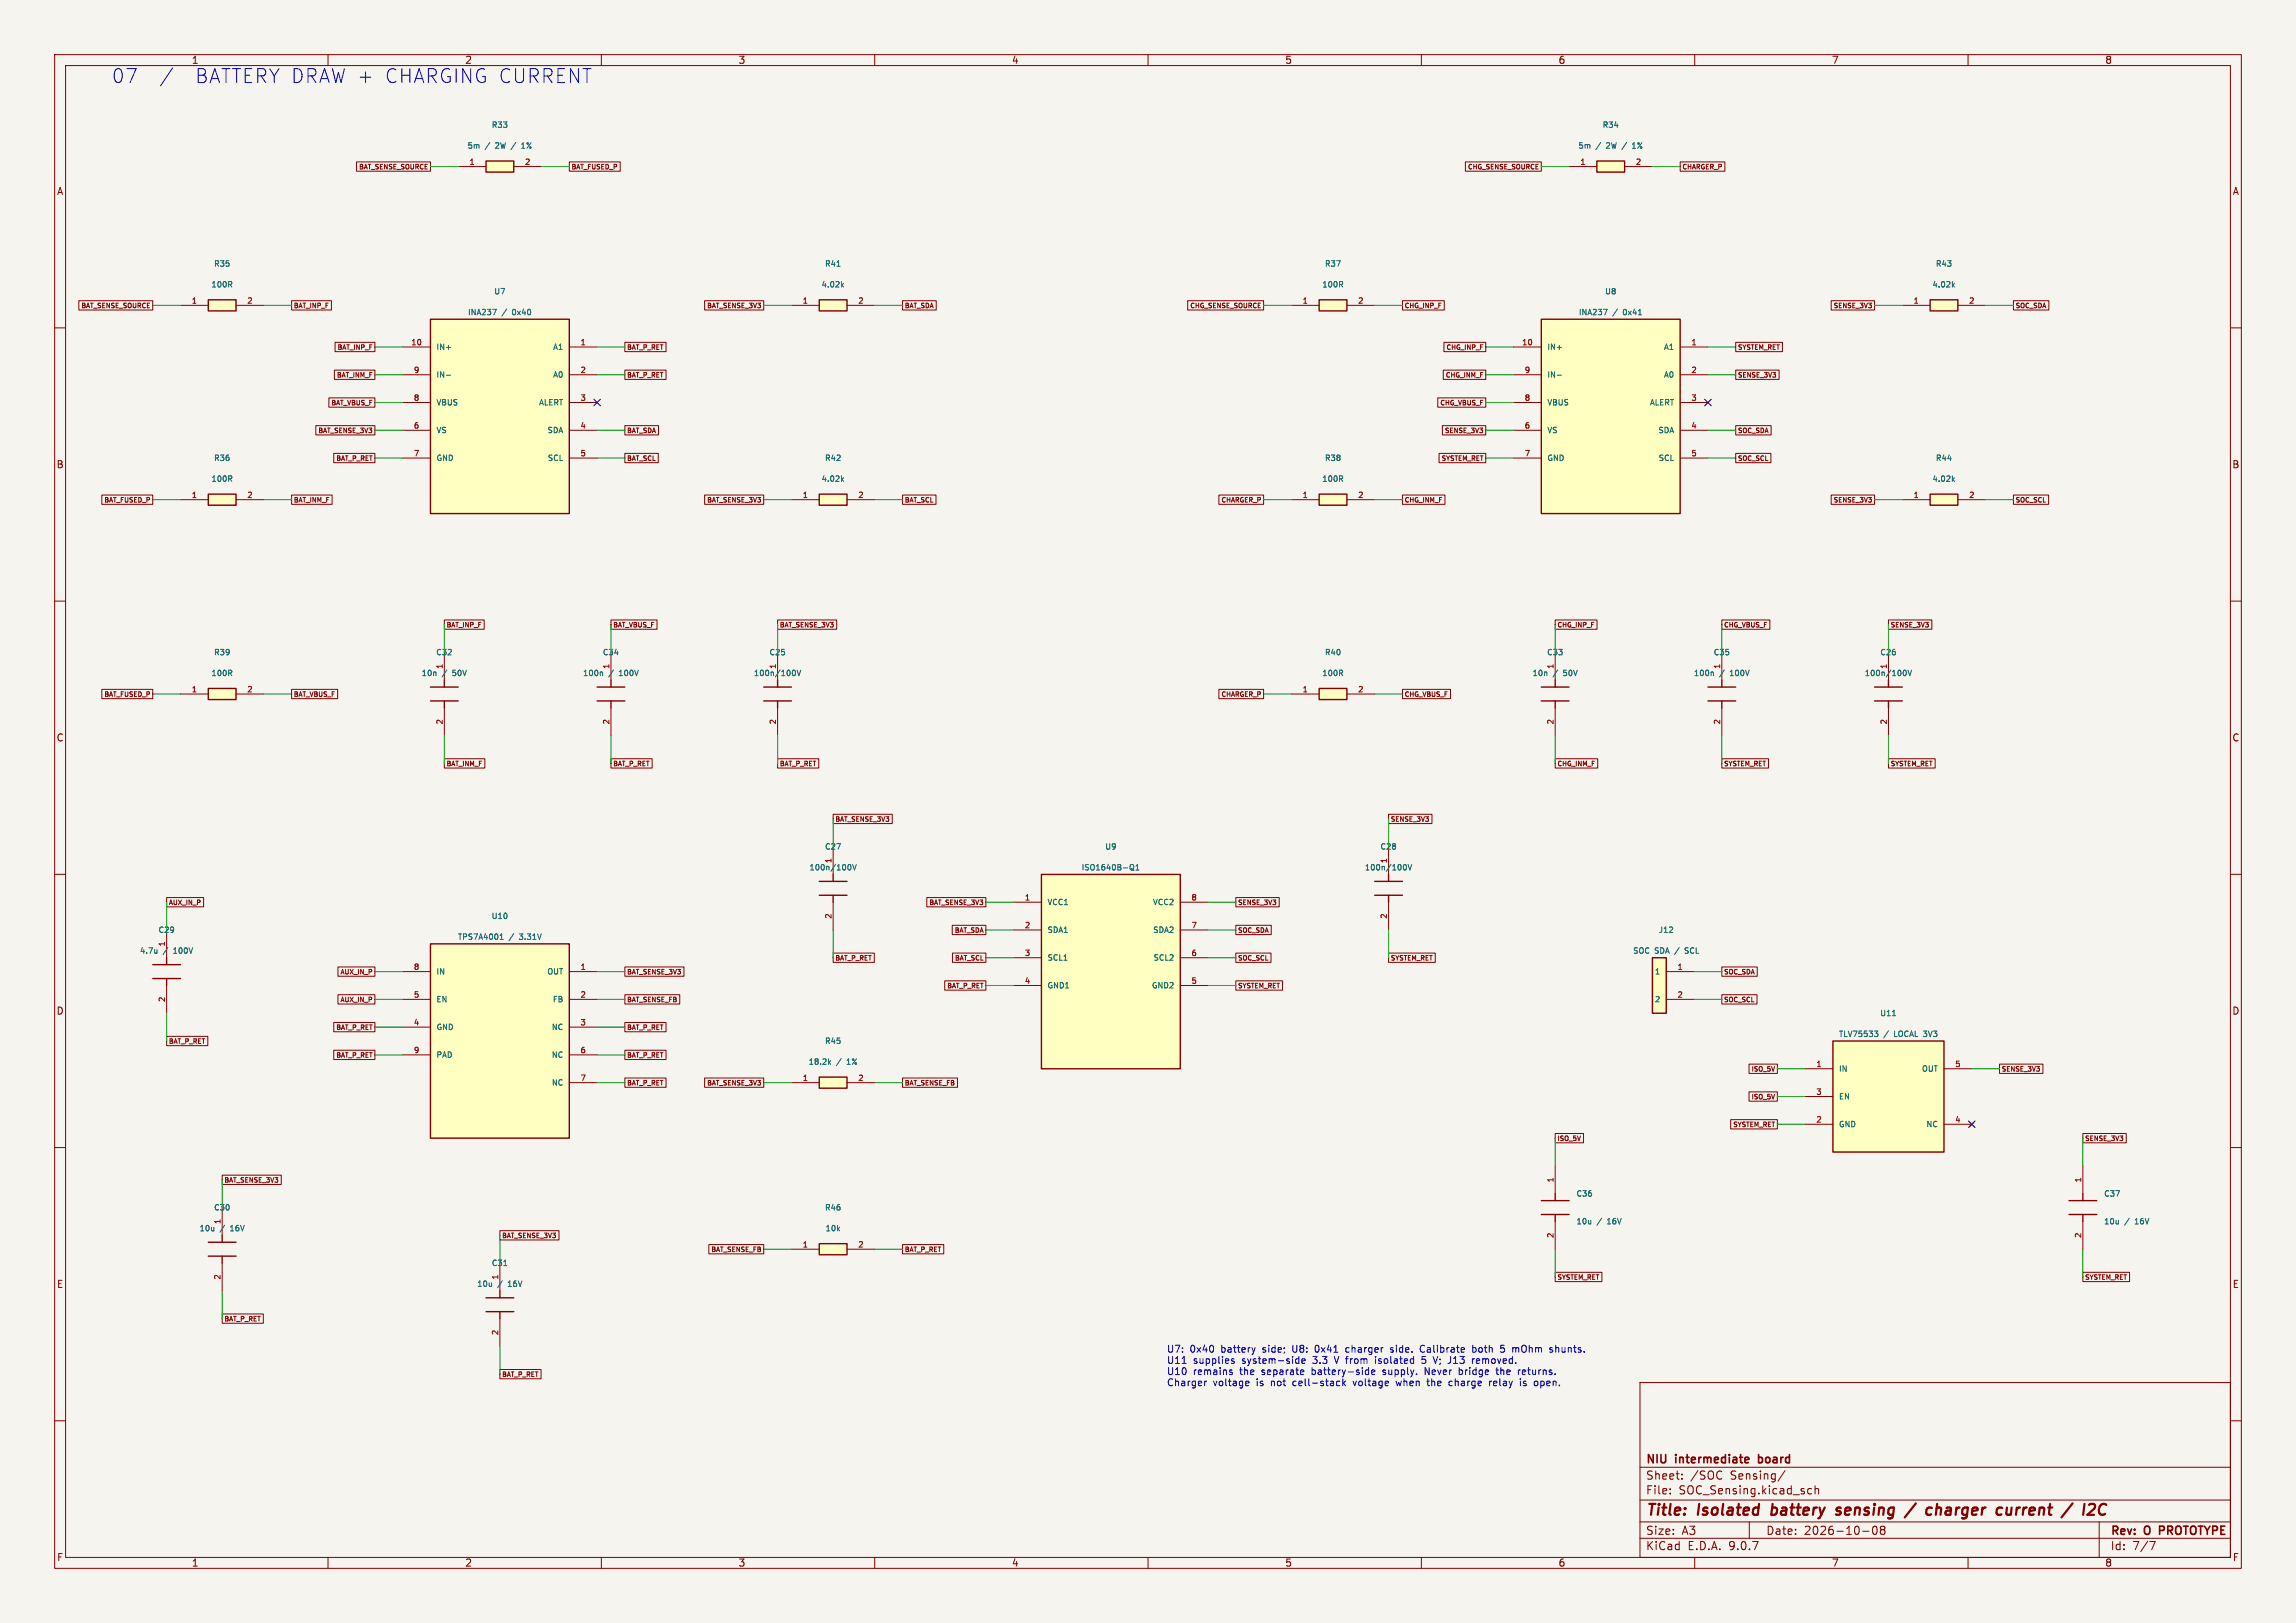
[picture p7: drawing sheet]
<svg xmlns="http://www.w3.org/2000/svg" width="420mm" height="297mm" viewBox="0 0 420 297" stroke-linecap="round" stroke-linejoin="round" font-family="sans-serif">
<defs><g id="words">
<g font-size="3.5" fill="#0000c2">
<text x="20.3" y="15.4">07</text>
<text x="35.4" y="15.4">BATTERY DRAW +</text>
<text x="69.9" y="15.4">CHARGING CURRENT</text>
</g>
<g font-size="2.8" fill="#840000">
<text x="301" y="277.9">Title:</text>
<text x="310.6" y="277.9">Isolated</text>
<text x="324.9" y="277.9">battery</text>
<text x="337.6" y="277.9">sensing</text>
<text x="351.2" y="277.9">/</text>
<text x="355.7" y="277.9">charger</text>
<text x="369.3" y="277.9">current</text>
<text x="382.3" y="277.9">/</text>
</g>
<g font-size="2.1" fill="#840000">
<text x="301" y="268.2">NIU</text>
<text x="306.6" y="268.2">intermediate</text>
<text x="322.3" y="268.2">board</text>
<text x="301" y="273.7">File:</text>
<text x="301" y="271">Sheet:</text>
<text x="307.1" y="273.7">SOC_Sensing.kicad_sch</text>
<text x="309.2" y="271">/SOC</text>
<text x="316.6" y="271">Sensing/</text>
<text x="301" y="281.1">Size:</text>
<text x="307.6" y="281.1">A3</text>
<text x="323" y="281.1">Date:</text>
<text x="330" y="281.1">2026-10-08</text>
<text x="386" y="281.3">Rev:</text>
<text x="392.4" y="281.3">O</text>
<text x="395.7" y="281.3">PROTOTYPE</text>
<text x="301" y="283.9">KiCad</text>
<text x="308.7" y="283.9">E.D.A.</text>
<text x="316.3" y="283.9">9.0.7</text>
<text x="386" y="283.9">Id:</text>
<text x="390.1" y="283.9">7/7</text>
</g>
<g font-size="1.8" fill="#840000">
<text x="35" y="11.9">1</text>
<text x="85" y="11.9">2</text>
<text x="135" y="11.9">3</text>
<text x="185" y="11.9">4</text>
<text x="235" y="11.9">5</text>
<text x="285" y="11.9">6</text>
<text x="335" y="11.9">7</text>
<text x="385" y="11.9">8</text>
<text x="10.3" y="35.9">A</text>
<text x="408.3" y="35.9">A</text>
<text x="10.3" y="85.9">B</text>
<text x="408.2" y="85.9">B</text>
<text x="10.3" y="135.9">C</text>
<text x="408.2" y="135.9">C</text>
<text x="10.3" y="185.9">D</text>
<text x="408.2" y="185.9">D</text>
<text x="10.3" y="235.9">E</text>
<text x="408.3" y="235.9">E</text>
<text x="10.3" y="285.9">F</text>
<text x="35" y="286.9">1</text>
<text x="85" y="286.9">2</text>
<text x="135" y="286.9">3</text>
<text x="185" y="286.9">4</text>
<text x="235" y="286.9">5</text>
<text x="285" y="286.9">6</text>
<text x="335" y="286.9">7</text>
<text x="385" y="286.9">8</text>
<text x="408.3" y="285.9">F</text>
</g>
<g font-size="1.8" fill="#0000c2">
<text x="213.4" y="247.9">U7:</text>
<text x="213.4" y="249.9">U11</text>
<text x="213.4" y="251.9">U10</text>
<text x="217.7" y="247.9">0x40</text>
<text x="218.3" y="249.9">supplies</text>
<text x="218.3" y="251.9">remains</text>
<text x="223.5" y="247.9">battery</text>
<text x="227" y="251.9">the</text>
<text x="227.3" y="249.9">system-side</text>
<text x="231.1" y="251.9">separate</text>
<text x="231.3" y="247.9">side;</text>
<text x="236.9" y="247.9">U8:</text>
<text x="240.4" y="251.9">battery-side</text>
<text x="240.5" y="249.9">3.3</text>
<text x="241.2" y="247.9">0x41</text>
<text x="244.7" y="249.9">V from</text>
<text x="247.1" y="247.9">charger</text>
<text x="252.4" y="249.9">isolated</text>
<text x="253.6" y="251.9">supply.</text>
<text x="255.4" y="247.9">side.</text>
<text x="261.1" y="247.9">Calibrate</text>
<text x="261.2" y="249.9">5</text>
<text x="261.5" y="251.9">Never</text>
<text x="263.5" y="249.9">V; J13</text>
<text x="267.9" y="251.9">bridge</text>
<text x="270.8" y="247.9">both</text>
<text x="271" y="249.9">removed.</text>
<text x="275" y="251.9">the</text>
<text x="276.2" y="247.9">5</text>
<text x="278.6" y="247.9">mOhm</text>
<text x="279.2" y="251.9">returns.</text>
<text x="285.6" y="247.9">shunts.</text>
<text x="213.4" y="254">Charger</text>
<text x="221.9" y="254">voltage</text>
<text x="230" y="254">is</text>
<text x="232.8" y="254">not</text>
<text x="237" y="254">cell-stack</text>
<text x="248.2" y="254">voltage</text>
<text x="256.3" y="254">when</text>
<text x="262.2" y="254">the</text>
<text x="266.3" y="254">charge</text>
<text x="273.9" y="254">relay</text>
<text x="279.7" y="254">is</text>
<text x="282.5" y="254">open.</text>
</g>
<g font-size="1.4" fill="#006464">
<text x="89.8" y="23.6">R33</text>
<text x="293" y="23.6">R34</text>
<text x="85.4" y="27.4">5m</text>
<text x="88.8" y="27.4">/</text>
<text x="90.9" y="27.4">2W</text>
<text x="96.1" y="27.4">1%</text>
<text x="288.6" y="27.4">5m</text>
<text x="292" y="27.4">/</text>
<text x="294.1" y="27.4">2W</text>
<text x="299.3" y="27.4">1%</text>
<text x="38.6" y="52.8">100R</text>
<text x="39" y="49">R35</text>
<text x="150.2" y="52.8">4.02k</text>
<text x="150.8" y="49">R41</text>
<text x="241.8" y="52.8">100R</text>
<text x="242.2" y="49">R37</text>
<text x="353.4" y="52.8">4.02k</text>
<text x="354" y="49">R43</text>
<text x="85.5" y="57.9">INA237</text>
<text x="90.3" y="54.1">U7</text>
<text x="91.8" y="57.9">/</text>
<text x="93.9" y="57.9">0x40</text>
<text x="288.7" y="57.9">INA237</text>
<text x="293.5" y="54.1">U8</text>
<text x="295" y="57.9">/</text>
<text x="297.1" y="57.9">0x41</text>
<text x="79.8" y="64.2">IN+</text>
<text x="101" y="64.2">A1</text>
<text x="283" y="64.2">IN+</text>
<text x="304.2" y="64.2">A1</text>
<text x="79.8" y="69.3">IN-</text>
<text x="101" y="69.3">A0</text>
<text x="283" y="69.3">IN-</text>
<text x="304.2" y="69.3">A0</text>
<text x="79.8" y="74.4">VBUS</text>
<text x="98.5" y="74.4">ALERT</text>
<text x="283" y="74.4">VBUS</text>
<text x="301.7" y="74.4">ALERT</text>
<text x="79.8" y="79.5">VS</text>
<text x="100" y="79.5">SDA</text>
<text x="283" y="79.5">VS</text>
<text x="303.2" y="79.5">SDA</text>
<text x="38.6" y="88.4">100R</text>
<text x="39" y="84.6">R36</text>
<text x="79.8" y="84.6">GND</text>
<text x="100.1" y="84.6">SCL</text>
<text x="150.2" y="88.4">4.02k</text>
<text x="150.8" y="84.6">R42</text>
<text x="241.8" y="88.4">100R</text>
<text x="242.2" y="84.6">R38</text>
<text x="283" y="84.6">GND</text>
<text x="303.3" y="84.6">SCL</text>
<text x="353.4" y="88.4">4.02k</text>
<text x="354" y="84.6">R44</text>
<text x="38.6" y="123.9">100R</text>
<text x="39" y="120.1">R39</text>
<text x="77" y="123.9">10n</text>
<text x="79.7" y="120.1">C32</text>
<text x="80.9" y="123.9">/</text>
<text x="83" y="123.9">50V</text>
<text x="106.5" y="123.9">100n</text>
<text x="110.2" y="120.1">C34</text>
<text x="111.4" y="123.9">/</text>
<text x="113.5" y="123.9">100V</text>
<text x="137.8" y="123.9">100n/100V</text>
<text x="140.6" y="120.1">C25</text>
<text x="142" y="122.5" transform="rotate(-90 142 122.5)">1</text>
<text x="241.8" y="123.9">100R</text>
<text x="242.2" y="120.1">R40</text>
<text x="280.2" y="123.9">10n</text>
<text x="282.9" y="120.1">C33</text>
<text x="284.1" y="123.9">/</text>
<text x="286.2" y="123.9">50V</text>
<text x="309.7" y="123.9">100n</text>
<text x="313.4" y="120.1">C35</text>
<text x="314.6" y="123.9">/</text>
<text x="316.7" y="123.9">100V</text>
<text x="341" y="123.9">100n/100V</text>
<text x="343.8" y="120.1">C26</text>
<text x="345.2" y="122.5" transform="rotate(-90 345.2 122.5)">1</text>
<text x="150.8" y="155.7">C27</text>
<text x="202.1" y="155.7">U9</text>
<text x="252.4" y="155.7">C28</text>
<text x="147.9" y="159.5">100n/100V</text>
<text x="152.1" y="158.1" transform="rotate(-90 152.1 158.1)">1</text>
<text x="197.7" y="159.5">ISO1640B-Q1</text>
<text x="249.5" y="159.5">100n/100V</text>
<text x="253.7" y="158.1" transform="rotate(-90 253.7 158.1)">1</text>
<text x="191.5" y="165.8">VCC1</text>
<text x="210.8" y="165.8">VCC2</text>
<text x="28.9" y="170.9">C29</text>
<text x="83.6" y="172.2">TPS7A4001</text>
<text x="89.8" y="168.4">U10</text>
<text x="93.1" y="172.2">/</text>
<text x="95.2" y="172.2">3.31V</text>
<text x="191.5" y="170.9">SDA1</text>
<text x="210.8" y="170.9">SDA2</text>
<text x="303.3" y="170.9">J12</text>
<text x="25.5" y="174.7">4.7u</text>
<text x="29.9" y="174.7">/</text>
<text x="31.9" y="174.7">100V</text>
<text x="79.8" y="178.5">IN</text>
<text x="100" y="178.5">OUT</text>
<text x="191.5" y="176">SCL1</text>
<text x="210.9" y="176">SCL2</text>
<text x="298.6" y="174.7">SOC</text>
<text x="302.6" y="178.5">1</text>
<text x="302.7" y="174.7">SDA /</text>
<text x="308.7" y="174.7">SCL</text>
<text x="79.8" y="183.6">EN</text>
<text x="101" y="183.6">FB</text>
<text x="191.5" y="181.1">GND1</text>
<text x="210.6" y="181.1">GND2</text>
<text x="302.6" y="183.6">2</text>
<text x="79.8" y="188.7">GND</text>
<text x="100.8" y="188.7">NC</text>
<text x="150.8" y="191.2">R45</text>
<text x="336.3" y="190">TLV75533</text>
<text x="343.8" y="186.2">U11</text>
<text x="344.6" y="190">/</text>
<text x="346.7" y="190">LOCAL 3V3</text>
<text x="79.8" y="193.8">PAD</text>
<text x="100.8" y="193.8">NC</text>
<text x="147.8" y="195">18.2k</text>
<text x="153" y="195">/</text>
<text x="155.1" y="195">1%</text>
<text x="336.3" y="196.3">IN</text>
<text x="351.4" y="196.3">OUT</text>
<text x="100.8" y="198.9">NC</text>
<text x="336.3" y="201.4">EN</text>
<text x="336.3" y="206.5">GND</text>
<text x="352.2" y="206.5">NC</text>
<text x="39" y="221.7">C30</text>
<text x="150.8" y="221.7">R46</text>
<text x="288.3" y="219.2">C36</text>
<text x="384.8" y="219.2">C37</text>
<text x="36.4" y="225.5">10u</text>
<text x="40.3" y="225.5">/</text>
<text x="42.4" y="225.5">16V</text>
<text x="150.9" y="225.5">10k</text>
<text x="288.3" y="224.3">10u</text>
<text x="292.1" y="224.3">/</text>
<text x="294.2" y="224.3">16V</text>
<text x="384.8" y="224.3">10u</text>
<text x="388.7" y="224.3">/</text>
<text x="390.7" y="224.3">16V</text>
<text x="89.8" y="231.9">C31</text>
<text x="87.2" y="235.7">10u</text>
<text x="91.1" y="235.7">/</text>
<text x="93.2" y="235.7">16V</text>
</g>
<g font-size="1.4" fill="#a90000">
<text x="85.8" y="30.2">1</text>
<text x="95.9" y="30.2">2</text>
<text x="289" y="30.2">1</text>
<text x="299.1" y="30.2">2</text>
<text x="35" y="55.6">1</text>
<text x="45.1" y="55.6">2</text>
<text x="146.7" y="55.6">1</text>
<text x="156.9" y="55.6">2</text>
<text x="238.2" y="55.6">1</text>
<text x="248.3" y="55.6">2</text>
<text x="349.9" y="55.6">1</text>
<text x="360.1" y="55.6">2</text>
<text x="75.1" y="63.2">10</text>
<text x="106.1" y="63.2">1</text>
<text x="278.3" y="63.2">10</text>
<text x="309.3" y="63.2">1</text>
<text x="75.6" y="68.3">9</text>
<text x="106.1" y="68.3">2</text>
<text x="278.8" y="68.3">9</text>
<text x="309.3" y="68.3">2</text>
<text x="75.6" y="73.4">8</text>
<text x="106.1" y="73.4">3</text>
<text x="278.8" y="73.4">8</text>
<text x="309.3" y="73.4">3</text>
<text x="75.6" y="78.5">6</text>
<text x="75.6" y="83.6">7</text>
<text x="106.1" y="78.5">4</text>
<text x="106.1" y="83.6">5</text>
<text x="278.8" y="78.5">6</text>
<text x="278.8" y="83.6">7</text>
<text x="309.3" y="78.5">4</text>
<text x="309.3" y="83.6">5</text>
<text x="35" y="91.2">1</text>
<text x="45.1" y="91.2">2</text>
<text x="146.7" y="91.2">1</text>
<text x="156.9" y="91.2">2</text>
<text x="238.2" y="91.2">1</text>
<text x="248.3" y="91.2">2</text>
<text x="349.9" y="91.2">1</text>
<text x="360.1" y="91.2">2</text>
<text x="81" y="122.5" transform="rotate(-90 81 122.5)">1</text>
<text x="111.5" y="122.5" transform="rotate(-90 111.5 122.5)">1</text>
<text x="284.2" y="122.5" transform="rotate(-90 284.2 122.5)">1</text>
<text x="314.7" y="122.5" transform="rotate(-90 314.7 122.5)">1</text>
<text x="35" y="126.7">1</text>
<text x="45.1" y="126.7">2</text>
<text x="238.2" y="126.7">1</text>
<text x="248.3" y="126.7">2</text>
<text x="81" y="132.7" transform="rotate(-90 81 132.7)">2</text>
<text x="111.5" y="132.7" transform="rotate(-90 111.5 132.7)">2</text>
<text x="142" y="132.7" transform="rotate(-90 142 132.7)">2</text>
<text x="284.2" y="132.7" transform="rotate(-90 284.2 132.7)">2</text>
<text x="314.7" y="132.7" transform="rotate(-90 314.7 132.7)">2</text>
<text x="345.2" y="132.7" transform="rotate(-90 345.2 132.7)">2</text>
<text x="187.3" y="164.8">1</text>
<text x="217.8" y="164.8">8</text>
<text x="30.2" y="173.3" transform="rotate(-90 30.2 173.3)">1</text>
<text x="152.1" y="168.2" transform="rotate(-90 152.1 168.2)">2</text>
<text x="187.3" y="169.9">2</text>
<text x="217.8" y="169.9">7</text>
<text x="253.7" y="168.2" transform="rotate(-90 253.7 168.2)">2</text>
<text x="75.6" y="177.5">8</text>
<text x="106.1" y="177.5">1</text>
<text x="187.3" y="175">3</text>
<text x="217.8" y="175">6</text>
<text x="306.7" y="177.5">1</text>
<text x="30.2" y="183.5" transform="rotate(-90 30.2 183.5)">2</text>
<text x="75.6" y="182.6">5</text>
<text x="106.1" y="182.6">2</text>
<text x="187.3" y="180.1">4</text>
<text x="217.8" y="180.1">5</text>
<text x="306.7" y="182.6">2</text>
<text x="75.6" y="187.7">4</text>
<text x="106.1" y="187.7">3</text>
<text x="75.6" y="192.8">9</text>
<text x="106.1" y="192.8">6</text>
<text x="106.1" y="197.9">7</text>
<text x="146.7" y="197.9">1</text>
<text x="156.9" y="197.9">2</text>
<text x="332.1" y="195.3">1</text>
<text x="357.5" y="195.3">5</text>
<text x="332.1" y="200.4">3</text>
<text x="332.1" y="205.5">2</text>
<text x="357.5" y="205.5">4</text>
<text x="284.2" y="216.5" transform="rotate(-90 284.2 216.5)">1</text>
<text x="380.7" y="216.5" transform="rotate(-90 380.7 216.5)">1</text>
<text x="40.4" y="224.1" transform="rotate(-90 40.4 224.1)">1</text>
<text x="284.2" y="226.7" transform="rotate(-90 284.2 226.7)">2</text>
<text x="380.7" y="226.7" transform="rotate(-90 380.7 226.7)">2</text>
<text x="146.7" y="228.3">1</text>
<text x="156.9" y="228.3">2</text>
<text x="40.4" y="234.3" transform="rotate(-90 40.4 234.3)">2</text>
<text x="91.2" y="234.3" transform="rotate(-90 91.2 234.3)">1</text>
<text x="91.2" y="244.4" transform="rotate(-90 91.2 244.4)">2</text>
</g>
<g font-size="1.2" fill="#840000">
<text x="65.5" y="31.2">BAT_SENSE_SOURCE</text>
<text x="104.5" y="31.2">BAT_FUSED_P</text>
<text x="268.3" y="31.2">CHG_SENSE_SOURCE</text>
<text x="307.7" y="31.2">CHARGER_P</text>
<text x="14.7" y="56.6">BAT_SENSE_SOURCE</text>
<text x="53.7" y="56.6">BAT_INP_F</text>
<text x="129.2" y="56.6">BAT_SENSE_3V3</text>
<text x="165.4" y="56.6">BAT_SDA</text>
<text x="217.5" y="56.6">CHG_SENSE_SOURCE</text>
<text x="256.9" y="56.6">CHG_INP_F</text>
<text x="335.3" y="56.6">SENSE_3V3</text>
<text x="368.6" y="56.6">SOC_SDA</text>
<text x="61.6" y="64.2">BAT_INP_F</text>
<text x="114.6" y="64.2">BAT_P_RET</text>
<text x="264.4" y="64.2">CHG_INP_F</text>
<text x="317.8" y="64.2">SYSTEM_RET</text>
<text x="61.5" y="69.3">BAT_INM_F</text>
<text x="114.6" y="69.3">BAT_P_RET</text>
<text x="264.3" y="69.3">CHG_INM_F</text>
<text x="317.8" y="69.3">SENSE_3V3</text>
<text x="60.4" y="74.4">BAT_VBUS_F</text>
<text x="263.3" y="74.4">CHG_VBUS_F</text>
<text x="58.1" y="79.5">BAT_SENSE_3V3</text>
<text x="114.6" y="79.5">BAT_SDA</text>
<text x="264.1" y="79.5">SENSE_3V3</text>
<text x="317.8" y="79.5">SOC_SDA</text>
<text x="61.3" y="84.5">BAT_P_RET</text>
<text x="114.6" y="84.5">BAT_SCL</text>
<text x="263.5" y="84.5">SYSTEM_RET</text>
<text x="317.8" y="84.5">SOC_SCL</text>
<text x="18.9" y="92.2">BAT_FUSED_P</text>
<text x="53.7" y="92.2">BAT_INM_F</text>
<text x="129.2" y="92.2">BAT_SENSE_3V3</text>
<text x="165.4" y="92.2">BAT_SCL</text>
<text x="223.2" y="92.2">CHARGER_P</text>
<text x="256.9" y="92.2">CHG_INM_F</text>
<text x="335.3" y="92.2">SENSE_3V3</text>
<text x="368.6" y="92.2">SOC_SCL</text>
<text x="81.6" y="115">BAT_INP_F</text>
<text x="112.1" y="115">BAT_VBUS_F</text>
<text x="142.6" y="115">BAT_SENSE_3V3</text>
<text x="284.8" y="115">CHG_INP_F</text>
<text x="315.3" y="115">CHG_VBUS_F</text>
<text x="345.8" y="115">SENSE_3V3</text>
<text x="18.9" y="127.7">BAT_FUSED_P</text>
<text x="53.7" y="127.7">BAT_VBUS_F</text>
<text x="223.2" y="127.7">CHARGER_P</text>
<text x="256.9" y="127.7">CHG_VBUS_F</text>
<text x="81.6" y="140.4">BAT_INM_F</text>
<text x="112.1" y="140.4">BAT_P_RET</text>
<text x="142.6" y="140.4">BAT_P_RET</text>
<text x="284.8" y="140.4">CHG_INM_F</text>
<text x="315.3" y="140.4">SYSTEM_RET</text>
<text x="345.8" y="140.4">SYSTEM_RET</text>
<text x="152.7" y="150.6">BAT_SENSE_3V3</text>
<text x="254.3" y="150.6">SENSE_3V3</text>
<text x="30.8" y="165.8">AUX_IN_P</text>
<text x="169.8" y="165.8">BAT_SENSE_3V3</text>
<text x="226.4" y="165.8">SENSE_3V3</text>
<text x="174.5" y="170.9">BAT_SDA</text>
<text x="226.4" y="170.9">SOC_SDA</text>
<text x="62.1" y="178.5">AUX_IN_P</text>
<text x="114.6" y="178.5">BAT_SENSE_3V3</text>
<text x="152.7" y="176">BAT_P_RET</text>
<text x="174.5" y="176">BAT_SCL</text>
<text x="226.4" y="176">SOC_SCL</text>
<text x="254.3" y="176">SYSTEM_RET</text>
<text x="315.3" y="178.5">SOC_SDA</text>
<text x="62.1" y="183.6">AUX_IN_P</text>
<text x="114.6" y="183.6">BAT_SENSE_FB</text>
<text x="173.1" y="181.1">BAT_P_RET</text>
<text x="226.4" y="181.1">SYSTEM_RET</text>
<text x="315.3" y="183.6">SOC_SCL</text>
<text x="30.8" y="191.2">BAT_P_RET</text>
<text x="61.3" y="188.7">BAT_P_RET</text>
<text x="114.6" y="188.7">BAT_P_RET</text>
<text x="61.3" y="193.8">BAT_P_RET</text>
<text x="114.6" y="193.8">BAT_P_RET</text>
<text x="320.2" y="196.3">ISO_5V</text>
<text x="366.1" y="196.3">SENSE_3V3</text>
<text x="114.6" y="198.8">BAT_P_RET</text>
<text x="129.2" y="198.8">BAT_SENSE_3V3</text>
<text x="165.4" y="198.8">BAT_SENSE_FB</text>
<text x="320.2" y="201.4">ISO_5V</text>
<text x="284.8" y="209">ISO_5V</text>
<text x="316.9" y="206.5">SYSTEM_RET</text>
<text x="381.3" y="209">SENSE_3V3</text>
<text x="41" y="216.6">BAT_SENSE_3V3</text>
<text x="91.8" y="226.8">BAT_SENSE_3V3</text>
<text x="129.9" y="229.3">BAT_SENSE_FB</text>
<text x="165.4" y="229.3">BAT_P_RET</text>
<text x="284.8" y="234.4">SYSTEM_RET</text>
<text x="381.3" y="234.4">SYSTEM_RET</text>
<text x="41" y="242">BAT_P_RET</text>
<text x="91.8" y="252.2">BAT_P_RET</text>
</g>
</g></defs>
<path d="M0 0h420v297h-420z" fill="#f5f4ef" stroke="#f5f4ef" stroke-width=".18"/>
<g fill="none" stroke="#840000" stroke-width=".18">
<path d="M10 10h400v277h-400zM12 12h396v273h-396zM60 10v2M110 10v2M160 10v2M210 10v2M260 10v2M310 10v2M360 10v2M10 60h2M408 60h2M10 110h2"/>
<path d="M408 110h2M10 160h2M408 160h2M10 210h2M408 210h2M300 253h108v32h-108zM10 260h2M300 278.5h108M300 274.5h108M300 268.5h108M305.5 273.2v.2M305.5 272.5v.1"/>
<path d="M307.7 270.5v.2M307.7 269.8v.1M320 278.5v3M326.5 269.1l-1.3 1.9M330.7 273.2l.2 .2 .5-.1M331.4 272.5l-.5-.1-.2 .1M332 272.5l.2-.1 .4 .1 .1 .9M332 271.9v1.5M342.7 279.4a.81 .81 0 0 0 .3 1.4l.2-.2 .2-.4-.2-.8M344 279.4l-.1 .2 .3 .3M344.2 279.9l-.3 .3 .1 .4 .2 .2 .5-.1 .1-.2-.1-.4-.2-.2M344.2 279.9h.3"/>
<path d="M344.7 279.4l.1 .2-.3 .3M384 278.5v6.5M408 260h2M60 285v2M110 285v2M160 285v2M210 285v2M260 285v2M300 281.5h108M310 285v2M340.7 280.2h1.2M360 285v2"/>
<path d="M393.2 282.1h1l-.6 1.5"/>
</g>
<path d="M319.4 266.7l.4 .1 .1 .2-.7 .2M319.8 267.6l-.4 .1M321.7 266.2v1.5M321.7 267.6l.1 .1M321.8 266.7l-.1 .1M395.6 279.3h-.6v1.5M395 280.1h.6" fill="none" stroke="#840000" stroke-width=".3"/>
<path d="M324 277.1l.2 .1M324.3 275.2l-.3 2M336.7 276a.49 .49 0 0 0-.8 .3l.3 .2 .4 .1 .1 .3-.3 .3-.6-.1M350.5 275.1l-2.1 2.6M354.3 275.2l-.2 2M355 276a.57 .57 0 0 0-.8 .1M367.8 277a.57 .57 0 0 1-.7 .1M368 275.9l-.2 1.3M381.3 275.2l-.3 2M384.4 275.3a.67 .67 0 0 1 .9 .1M385.1 277l-.6 .2" fill="none" stroke="#840000" stroke-width=".4"/>
<path d="M149.9 197.1h5v2h-5z" fill="#ffffc2"/>
<path d="M149.9 197.1h5v2h-5z" fill="none" stroke="#840000" stroke-width=".25"/>
<path d="M144.8 198.1h5.1M154.9 198.1h5.1" fill="none" stroke="#840000" stroke-width=".18"/>
<path d="M151.6 194.4l.3 .4M151.9 194.1l-.3 .4" fill="none" stroke="#006464" stroke-width=".18"/>
<path d="M241.3 126h5.1v2h-5.1z" fill="#ffffc2"/>
<path d="M241.3 126h5.1v2h-5.1z" fill="none" stroke="#840000" stroke-width=".25"/>
<path d="M236.2 127h5.1M246.4 127h5.1" fill="none" stroke="#840000" stroke-width=".18"/>
<path d="M245.3 123.2l.3 .5M245.6 122.7v.4" fill="none" stroke="#006464" stroke-width=".18"/>
<path d="M190.5 160h25.4v35.6h-25.4z" fill="#ffffc2"/>
<path d="M190.5 160h25.4v35.6h-25.4z" fill="none" stroke="#840000" stroke-width=".25"/>
<path d="M185.4 165.1h5.1M185.4 170.2h5.1M185.4 175.3h5.1M215.9 165.1h5.1M215.9 170.2h5.1M215.9 175.3h5.1M185.4 180.3h5.1M215.9 180.3h5.1" fill="none" stroke="#840000" stroke-width=".18"/>
<path d="M206.8 158.3l.1-.1a.34 .34 0 0 1 .5 .3v.4a.34 .34 0 0 1-.3 .3 .34 .34 0 0 1-.3-.1M206.9 159l.5 .3M207.8 159.2h.6M207.8 158.5l.3-.3v1" fill="none" stroke="#006464" stroke-width=".18"/>
<path d="M241.3 54.9h5.1v2h-5.1z" fill="#ffffc2"/>
<path d="M241.3 54.9h5.1v2h-5.1z" fill="none" stroke="#840000" stroke-width=".25"/>
<path d="M236.2 55.9h5.1M246.4 55.9h5.1" fill="none" stroke="#840000" stroke-width=".18"/>
<path d="M245.3 52l.3 .5M245.6 51.6v.4" fill="none" stroke="#006464" stroke-width=".18"/>
<path d="M302.3 175.3h2.5v10.1h-2.5z" fill="#ffffc2"/>
<path d="M149.9 161.3h5M149.9 163.8h5M152.4 160v1.3M152.4 163.8v1.3M302.3 175.3h2.5v10.1h-2.5zM378.5 219.7h5M381 218.4v1.3M378.5 222.2h5M381 222.2v1.3" fill="none" stroke="#840000" stroke-width=".25"/>
<path d="M152.4 154.9v5.1M152.4 165.1v5.1M304.8 177.8h5.1M304.8 182.9h5.1M381 213.4v5M381 223.5v5.1" fill="none" stroke="#840000" stroke-width=".18"/>
<path d="M155.2 158.2h.1a.54 .54 0 0 1 .4 .5 .54 .54 0 0 1-.4 .5h-.1M156 158.2l.3 1 .3-1M308.2 174.4l.2 .1M308.3 173.5v.3" fill="none" stroke="#006464" stroke-width=".18"/>
<path d="M149.9 90.4h5v2.1h-5z" fill="#ffffc2"/>
<path d="M149.9 90.4h5v2.1h-5z" fill="none" stroke="#840000" stroke-width=".25"/>
<path d="M144.8 91.4h5.1M154.9 91.4h5.1" fill="none" stroke="#840000" stroke-width=".18"/>
<path d="M154 87.7l.3 .4M154.3 87.4l-.4 .4" fill="none" stroke="#006464" stroke-width=".18"/>
<path d="M241.3 90.4h5.1v2.1h-5.1z" fill="#ffffc2"/>
<path d="M241.3 90.4h5.1v2.1h-5.1z" fill="none" stroke="#840000" stroke-width=".25"/>
<path d="M236.2 91.4h5.1M246.4 91.4h5.1" fill="none" stroke="#840000" stroke-width=".18"/>
<path d="M245.3 87.6l.3 .5M245.6 87.2v.3" fill="none" stroke="#006464" stroke-width=".18"/>
<path d="M292.1 29.5h5.1v2h-5.1z" fill="#ffffc2"/>
<g fill="none" stroke="#840000" stroke-width=".25">
<path d="M292.1 29.5h5.1v2h-5.1zM139.7 125.7h5.1M139.7 128.3h5.1M142.2 124.5v1.2M142.2 128.3v1.2M281.9 125.7h5.1M281.9 128.3h5.1M284.5 124.5v1.2M284.5 128.3v1.2M281.9 219.7h5.1M284.5 218.4v1.3M281.9 222.2h5.1"/>
<path d="M284.5 222.2v1.3"/>
</g>
<path d="M287 30.5h5.1M297.2 30.5h5.1M142.2 119.4v5.1M284.5 119.4v5.1M142.2 129.5v5.1M284.5 129.5v5.1M284.5 213.4v5M284.5 223.5v5.1" fill="none" stroke="#840000" stroke-width=".18"/>
<path d="M297.5 26.1l-.8 1.3M298.6 27.1h.6M298.6 26.4l.3-.3v1M145.1 122.7l.1-.1a.54 .54 0 0 1 .3 .5 .54 .54 0 0 1-.3 .6l-.1-.1M145.8 122.6l.3 1.1 .4-1.1" fill="none" stroke="#006464" stroke-width=".18"/>
<path d="M281.9 58.4h25.4v35.6h-25.4z" fill="#ffffc2"/>
<path d="M281.9 58.4h25.4v35.6h-25.4z" fill="none" stroke="#840000" stroke-width=".25"/>
<path d="M276.9 63.5h5M276.9 68.6h5M276.9 73.7h5M276.9 78.7h5M307.3 63.5h5.1M307.3 68.6h5.1M307.3 73.7h5.1M307.3 78.7h5.1M276.9 83.8h5M307.3 83.8h5.1" fill="none" stroke="#840000" stroke-width=".18"/>
<path d="M293.3 56.6h.7l-.4 1M284.8 68.7h.8" fill="none" stroke="#006464" stroke-width=".18"/>
<path d="M335.3 190.5h20.3v20.3h-20.3z" fill="#ffffc2"/>
<path d="M335.3 190.5h20.3v20.3h-20.3z" fill="none" stroke="#840000" stroke-width=".25"/>
<path d="M330.2 195.6h5.1M355.6 195.6h5.1M330.2 200.7h5.1M330.2 205.7h5.1M355.6 205.7h5.1M360.3 205.4l.8 .7M361.1 205.4l-.8 .7" fill="none" stroke="#840000" stroke-width=".18"/>
<path d="M342.9 188.7h.6l-.3 .4 .3 .1v.3l-.2 .2h-.3M346.2 185.9h.5" fill="none" stroke="#006464" stroke-width=".18"/>
<path d="M149.9 54.9h5v2h-5z" fill="#ffffc2"/>
<path d="M149.9 54.9h5v2h-5zM251.5 161.3h5M251.5 163.8h5M254 160v1.3M254 163.8v1.3" fill="none" stroke="#840000" stroke-width=".25"/>
<path d="M144.8 55.9h5.1M154.9 55.9h5.1M254 154.9v5.1M254 165.1v5.1" fill="none" stroke="#840000" stroke-width=".18"/>
<path d="M153.1 48.7h.6M154 52.1l.3 .4M154.3 51.9l-.4 .3M256.8 158.2h.1a.54 .54 0 0 1 .4 .5 .54 .54 0 0 1-.4 .5h-.1M257.6 158.2l.3 1 .3-1" fill="none" stroke="#006464" stroke-width=".18"/>
<path d="M149.9 227.6h5v2h-5z" fill="#ffffc2"/>
<g fill="none" stroke="#840000" stroke-width=".25">
<path d="M27.9 176.5h5.1M27.9 179.1h5.1M30.5 175.3v1.2M30.5 179.1v1.2M38.1 227.3h5.1M38.1 229.9h5.1M40.6 226.1v1.2M40.6 229.9v1.2M88.9 237.5h5.1M91.4 236.2v1.3M149.9 227.6h5v2h-5zM88.9 240h5.1"/>
<path d="M91.4 240v1.3"/>
</g>
<path d="M30.5 170.2v5.1M30.5 180.3v5.1M40.6 221v5.1M40.6 231.1v5.1M91.4 231.1v5.1M144.8 228.6h5.1M154.9 228.6h5.1M91.4 241.3v5.1" fill="none" stroke="#840000" stroke-width=".18"/>
<path d="M28.7 173.8v.7M28.7 174.4l-.1 .1M92.1 231.6h.6" fill="none" stroke="#006464" stroke-width=".18"/>
<path d="M78.7 172.7h25.4v35.6h-25.4z" fill="#ffffc2"/>
<path d="M78.7 172.7h25.4v35.6h-25.4z" fill="none" stroke="#840000" stroke-width=".25"/>
<path d="M73.7 177.8h5M104.1 177.8h5.1M73.7 182.9h5M73.7 188h5M73.7 193h5M104.1 182.9h5.1M104.1 188h5.1M104.1 193h5.1M104.1 198.1h5.1" fill="none" stroke="#840000" stroke-width=".18"/>
<path d="M91.5 171.9h.5M91.5 171.2l.3-.3v1" fill="none" stroke="#006464" stroke-width=".18"/>
<path d="M38.1 54.9h5.1v2h-5.1z" fill="#ffffc2"/>
<path d="M38.1 54.9h5.1v2h-5.1z" fill="none" stroke="#840000" stroke-width=".25"/>
<path d="M33 55.9h5.1M43.2 55.9h5.1" fill="none" stroke="#840000" stroke-width=".18"/>
<path d="M42.1 52l.3 .5M42.4 51.6v.4" fill="none" stroke="#006464" stroke-width=".18"/>
<path d="M38.1 90.4h5.1v2.1h-5.1z" fill="#ffffc2"/>
<path d="M38.1 90.4h5.1v2.1h-5.1zM312.4 125.7h5.1M312.4 128.3h5.1M315 124.5v1.2M315 128.3v1.2" fill="none" stroke="#840000" stroke-width=".25"/>
<path d="M33 91.4h5.1M43.2 91.4h5.1M315 119.4v5.1M315 129.5v5.1" fill="none" stroke="#840000" stroke-width=".18"/>
<path d="M42.1 87.6l.3 .5M42.4 87.2v.3M313.1 123l.3 .1v.6" fill="none" stroke="#006464" stroke-width=".18"/>
<path d="M38.1 126h5.1v2h-5.1z" fill="#ffffc2"/>
<path d="M38.1 126h5.1v2h-5.1zM78.7 125.7h5.1M78.7 128.3h5.1M81.3 124.5v1.2M81.3 128.3v1.2M109.2 125.7h5.1M109.2 128.3h5.1M111.8 124.5v1.2M111.8 128.3v1.2" fill="none" stroke="#840000" stroke-width=".25"/>
<path d="M81.3 119.4v5.1M111.8 119.4v5.1M33 127h5.1M43.2 127h5.1M81.3 129.5v5.1M111.8 129.5v5.1" fill="none" stroke="#840000" stroke-width=".18"/>
<path d="M42.1 123.2l.3 .5M42.4 122.7v.4M109.9 123l.3 .1v.6" fill="none" stroke="#006464" stroke-width=".18"/>
<path d="M88.9 29.5h5.1v2h-5.1z" fill="#ffffc2"/>
<path d="M88.9 29.5h5.1v2h-5.1z" fill="none" stroke="#840000" stroke-width=".25"/>
<path d="M83.8 30.5h5.1M94 30.5h5.1" fill="none" stroke="#840000" stroke-width=".18"/>
<path d="M94.3 26.1l-.8 1.3M95.4 27.1h.6M95.4 26.4l.3-.3v1" fill="none" stroke="#006464" stroke-width=".18"/>
<path d="M78.7 58.4h25.4v35.6h-25.4z" fill="#ffffc2"/>
<path d="M78.7 58.4h25.4v35.6h-25.4z" fill="none" stroke="#840000" stroke-width=".25"/>
<path d="M73.7 63.5h5M73.7 68.6h5M73.7 73.7h5M73.7 78.7h5M104.1 63.5h5.1M104.1 68.6h5.1M104.1 73.7h5.1M104.1 78.7h5.1M73.7 83.8h5M104.1 83.8h5.1" fill="none" stroke="#840000" stroke-width=".18"/>
<path d="M90.1 56.6h.7l-.4 1M81.6 68.7h.8" fill="none" stroke="#006464" stroke-width=".18"/>
<path d="M353.1 54.9h5v2h-5z" fill="#ffffc2"/>
<path d="M353.1 54.9h5v2h-5z" fill="none" stroke="#840000" stroke-width=".25"/>
<path d="M348 55.9h5.1M358.1 55.9h5.1" fill="none" stroke="#840000" stroke-width=".18"/>
<path d="M357.2 52.1l.3 .4M357.5 51.9l-.4 .3" fill="none" stroke="#006464" stroke-width=".18"/>
<path d="M353.1 90.4h5v2.1h-5z" fill="#ffffc2"/>
<path d="M353.1 90.4h5v2.1h-5zM342.9 125.7h5.1M342.9 128.3h5.1M345.4 124.5v1.2M345.4 128.3v1.2" fill="none" stroke="#840000" stroke-width=".25"/>
<g fill="none" stroke="#840000" stroke-width=".18">
<path d="M65.2 29.6h13.5v1.7h-13.5zM104.1 29.6h9.4v1.7h-9.4zM268.1 29.6h13.8v1.7h-13.8zM307.3 29.6h8.2v1.7h-8.2zM14.4 55h13.5v1.7h-13.5zM53.3 55h7.3v1.7h-7.3zM128.9 55h10.8v1.7h-10.8zM165.1 55h6.2v1.7h-6.2zM217.3 55h13.8v1.7h-13.8zM256.5 55h7.7v1.7h-7.7zM335 55h7.9v1.7h-7.9zM368.3 55h6.5v1.7h-6.5z"/>
<path d="M57.8 77.9h10.8v1.7h-10.8zM60.2 72.8h8.4v1.7h-8.4zM61.2 67.7h7.4v1.7h-7.4zM61.3 62.6h7.3v1.8h-7.3zM114.3 62.6h7.5v1.8h-7.5zM114.3 67.7h7.5v1.7h-7.5zM114.3 77.9h6.2v1.7h-6.2zM263 72.8h8.8v1.7h-8.8zM263.8 77.9h8v1.7h-8zM264 67.7h7.8v1.7h-7.8zM264.1 62.6h7.7v1.8h-7.7zM317.5 77.9h6.5v1.7h-6.5z"/>
<path d="M317.5 62.6h8.5v1.8h-8.5zM317.5 67.7h7.9v1.7h-7.9zM18.6 90.6h9.3v1.7h-9.3zM53.3 90.6h7.4v1.7h-7.4zM61 83h7.6v1.7h-7.6zM114.3 83h6.1v1.7h-6.1zM128.9 90.6h10.8v1.7h-10.8zM165.1 90.6h6.1v1.7h-6.1zM223 90.6h8.1v1.7h-8.1zM256.5 90.6h7.8v1.7h-7.8zM263.2 83h8.6v1.7h-8.6zM317.5 83h6.4v1.7h-6.4z"/>
<path d="M335 90.6h7.9v1.7h-7.9zM348 91.4h5.1M358.1 91.4h5.1M368.3 90.6h6.4v1.7h-6.4zM81.3 113.4h7.3v1.8h-7.3zM111.8 113.4h8.4v1.8h-8.4zM142.2 113.4h10.8v1.8h-10.8zM284.5 113.4h7.6v1.8h-7.6zM315 113.4h8.7v1.8h-8.7zM345.4 113.4h8v1.8h-8zM345.4 119.4v5.1M18.6 126.1h9.3v1.8h-9.3z"/>
<path d="M53.3 126.1h8.5v1.8h-8.5zM81.3 138.8h7.4v1.8h-7.4zM111.8 138.8h7.5v1.8h-7.5zM142.2 138.8h7.6v1.8h-7.6zM223 126.1h8.1v1.8h-8.1zM256.5 126.1h8.8v1.8h-8.8zM284.5 138.8h7.8v1.8h-7.8zM315 138.8h8.5v1.8h-8.5zM345.4 138.8h8.6v1.8h-8.6zM345.4 129.5v5.1M152.4 149h10.8v1.7h-10.8zM254 149h7.9v1.7h-7.9z"/>
<path d="M30.5 164.2h6.7v1.8h-6.7zM61.8 176.9h6.8v1.8h-6.8zM114.3 176.9h10.8v1.8h-10.8zM152.4 174.4h7.5v1.7h-7.5zM169.5 164.2h10.8v1.8h-10.8zM172.8 179.5h7.5v1.7h-7.5zM174.2 169.3h6.1v1.7h-6.1zM174.2 174.4h6.1v1.7h-6.1zM226.1 174.4h6.4v1.7h-6.4zM226.1 179.5h8.5v1.7h-8.5zM226.1 164.2h7.9v1.8h-7.9zM226.1 169.3h6.4v1.7h-6.4z"/>
<path d="M254 174.4h8.5v1.7h-8.5zM315 176.9h6.4v1.8h-6.4zM30.5 189.6h7.5v1.8h-7.5zM61 187.1h7.6v1.7h-7.6zM61 192.2h7.6v1.7h-7.6zM61.8 182h6.8v1.7h-6.8zM114.3 182h10v1.7h-10zM114.3 187.1h7.5v1.7h-7.5zM114.3 192.2h7.5v1.7h-7.5zM114.3 197.3h7.5v1.7h-7.5zM128.9 197.3h10.8v1.7h-10.8zM165.1 197.3h10v1.7h-10z"/>
<path d="M315 182h6.4v1.7h-6.4zM319.9 194.7h5.2v1.7h-5.2zM319.9 199.8h5.2v1.7h-5.2zM365.8 194.7h7.9v1.7h-7.9zM40.6 215h10.8v1.8h-10.8zM284.5 207.4h5.2v1.7h-5.2zM316.6 204.9h8.5v1.7h-8.5zM381 207.4h7.9v1.7h-7.9zM91.4 225.2h10.8v1.7h-10.8zM129.7 227.7h10v1.8h-10zM165.1 227.7h7.5v1.8h-7.5zM284.5 232.8h8.5v1.7h-8.5z"/>
<path d="M381 232.8h8.5v1.7h-8.5zM40.6 240.4h7.6v1.8h-7.6zM91.4 250.6h7.6v1.7h-7.6z"/>
</g>
<path d="M357.2 87.7l.3 .4M357.5 87.4l-.4 .4M348.3 122.7l.1-.1a.54 .54 0 0 1 .3 .5 .54 .54 0 0 1-.3 .6l-.1-.1M349 122.6l.3 1.1 .4-1.1" fill="none" stroke="#006464" stroke-width=".18"/>
<g fill="none" stroke="#009600" stroke-width=".18">
<path d="M78.7 30.5h5.1M99.1 30.5h5M281.9 30.5h5.1M302.3 30.5h5M27.9 55.9h5.1M48.3 55.9h5M139.7 55.9h5.1M160 55.9h5.1M231.1 55.9h5.1M251.5 55.9h5M342.9 55.9h5.1M363.2 55.9h5.1"/>
<path d="M68.6 73.7h5.1M68.6 78.7h5.1M68.6 63.5h5.1M68.6 68.6h5.1M109.2 78.7h5.1M109.2 63.5h5.1M109.2 68.6h5.1M271.8 73.7h5.1M271.8 78.7h5.1M271.8 63.5h5.1M271.8 68.6h5.1M312.4 78.7h5.1"/>
<path d="M312.4 63.5h5.1M312.4 68.6h5.1M27.9 91.4h5.1M48.3 91.4h5M68.6 83.8h5.1M109.2 83.8h5.1M139.7 91.4h5.1M160 91.4h5.1M231.1 91.4h5.1M251.5 91.4h5M271.8 83.8h5.1M312.4 83.8h5.1"/>
<path d="M342.9 91.4h5.1M363.2 91.4h5.1M81.3 114.3v5.1M111.8 114.3v5.1M142.2 114.3v5.1M284.5 114.3v5.1M315 114.3v5.1M345.4 114.3v5.1M27.9 127h5.1M48.3 127h5M81.3 134.6v5.1M111.8 134.6v5.1"/>
<path d="M142.2 134.6v5.1M231.1 127h5.1M251.5 127h5M284.5 134.6v5.1M315 134.6v5.1M345.4 134.6v5.1M152.4 149.9v5M254 149.9v5M30.5 165.1v5.1M68.6 177.8h5.1M109.2 177.8h5.1M152.4 170.2v5.1"/>
<path d="M180.3 170.2h5.1M180.3 175.3h5.1M180.3 165.1h5.1M221 170.2h5.1M221 175.3h5.1M221 165.1h5.1M254 170.2v5.1M309.9 177.8h5.1M30.5 185.4v5.1M68.6 182.9h5.1M68.6 188h5.1M68.6 193h5.1"/>
<path d="M109.2 182.9h5.1M109.2 188h5.1M109.2 193h5.1M109.2 198.1h5.1M139.7 198.1h5.1M160 198.1h5.1M180.3 180.3h5.1M221 180.3h5.1M309.9 182.9h5.1M325.1 195.6h5.1M360.7 195.6h5.1M40.6 215.9v5.1"/>
<path d="M284.5 208.3v5.1M325.1 205.7h5.1M325.1 200.7h5.1M381 208.3v5.1M40.6 236.2v5.1M91.4 226.1v5M139.7 228.6h5.1M160 228.6h5.1M284.5 228.6v5.1M381 228.6v5.1M91.4 246.4v5.1"/>
</g>
<path d="M108.6 73.1l1.2 1.2M109.8 73.1l-1.2 1.2M311.8 73.1l1.2 1.2M313 73.1l-1.2 1.2M360.1 205.1l1.2 1.2M361.3 205.1l-1.2 1.2" fill="none" stroke="#000084" stroke-width=".18"/>
<g fill="none" stroke="#0000c2" stroke-width=".18">
<path d="M31.5 12.4l-2.1 3.3M216.2 249.5h.8M220.7 252.7l-.3 .3M225.1 251.1l.3 .1v.2l-.1 .1h-.3M225.3 250.7l.1 .1M225.3 249l.4 .1 .1 .2-.2 .2-.3-.1M228 252.7l.4 .1 .1 .2-.6 .2M228.4 253.5l-.4 .1M229.6 246.6l-.3 .9M237.2 248.7h.4M237.6 249.4l-.4 .1M237.6 248.2v1.3"/>
<path d="M238.1 249.1l.6-.1v-.3h-.4l-.2 .1 .1 .6h.5M240.7 246.2l-.1 .5 .1 .7M244.1 248.2l.4 1.3M245.1 253.5l-.4 .1M245.6 252.3v1.3M245.8 253.1l.3 .5M246.1 252.7l-.5 .5M246.7 246.6l-.4 .1-.1 .1v.5l.5 .2M247.5 252.7l.3 .9M250 250.7l.4 .1M250.4 251.5h-.4M250.4 250.3v1.2"/>
<path d="M250.9 251.1l.6-.1-.1-.2-.3-.1-.2 .2 .1 .6h.4M251.6 248.7v.8M253 251.5h.1M253.1 250.7l-.1 .2 .1 .2M254.8 246.7l-.3-.1-.2 .2 .6 .4M254.9 247.3l-.2 .2-.4-.1M255.4 252.7l.2 .9 .3-.6M260.1 249.4l.2 .1 .4-.1M260.6 246.3a.6 .6 0 0 0-.9 .4 .6 .6 0 0 0 .6 .8l.3-.2M260.7 251.5v-1.2l.7 1.2M260.8 248.2h-.7v.6l.2-.1 .4 .1M261 252.7h.5"/>
<path d="M261.2 252.3v1.1l.3 .2M263 248.2l-.4 1.3M265.2 252.8h.5M265.2 253.5h.5M266.9 250.3v1.2M267.4 250.8h.1M267.5 251.4l-.2 .1h-.4M269.4 246.7l.4-.1 .2 .2-.1 .6h-.5M269.4 246.2v1.3M270.5 248.7h-.3l-.1 .1v.6l.4 .1M270.7 249l-.6 .1M272.5 252.7v.9"/>
<path d="M272.5 252.9v.1M273.2 252.9l.1 .6 .3 .1M273.4 252.7h.2M273.6 250.7h.5M273.8 253l-.6 .2M273.8 250.3v1.1l.3 .1M274.5 246.2h.6M274.7 246.7h.3l.2 .2-.1 .5-.4 .1M277.6 246.6l.2 .2v.7M278 250.7h.1M278.9 250.7h-.2l-.2 .2v.6h.4M279.1 251l-.6 .1"/>
<path d="M279.1 252.8l-.3-.1-.1 .2v.2l.4 .1v.3h-.4M281.9 253.5l.3 .1M281.9 252.7v1.3M282.2 252.7l-.3 .1M284.6 246.2v1.3M285.1 246.7l-.3-.1-.2 .1"/>
</g>
<use href="#words"/>
</svg>
